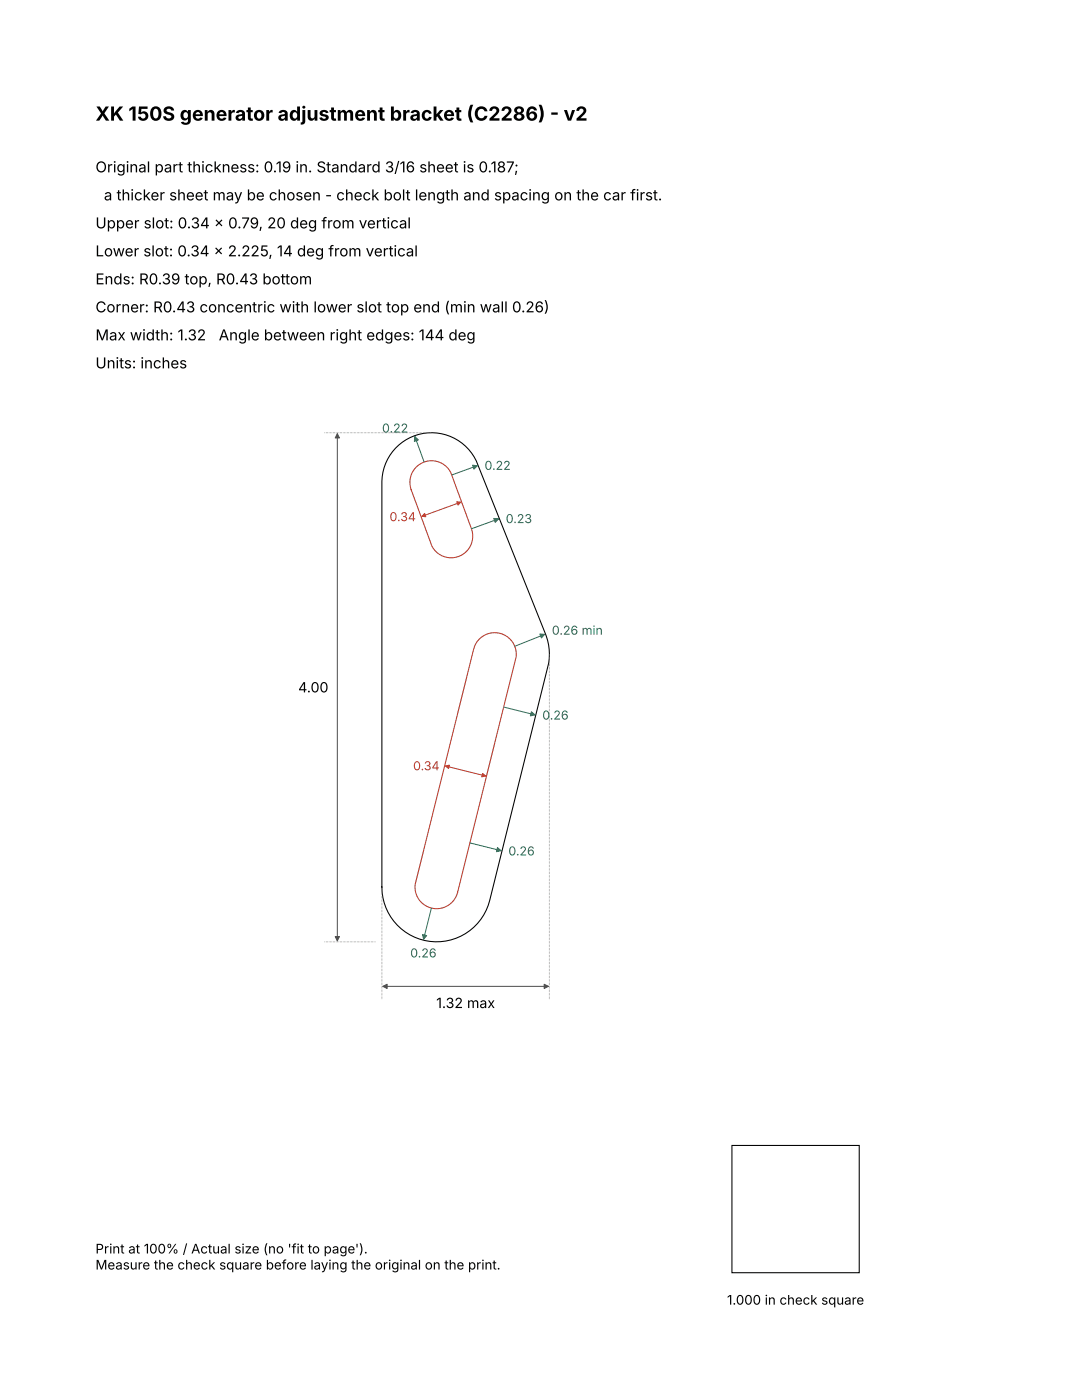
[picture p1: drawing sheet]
<svg xmlns="http://www.w3.org/2000/svg" width="216mm" height="279mm" viewBox="0 0 216 279" stroke-linecap="round" stroke-linejoin="round" font-family="sans-serif">
<defs><g id="words">
<text font-size="3.9" x="19" y="24.1">XK 150S generator adjustment bracket (C2286) - v2</text>
<g font-size="3">
<text x="19" y="34.4">Original part thickness: 0.19 in. Standard 3/16 sheet is 0.187;</text>
<text x="20.7" y="40">a thicker sheet may be chosen - check bolt length and spacing on the car first.</text>
<text x="19" y="45.6">Upper slot: 0.34 x 0.79, 20 deg from vertical</text>
<text x="19" y="51.2">Lower slot: 0.34 x 2.225, 14 deg from vertical</text>
<text x="19" y="56.8">Ends: R0.39 top, R0.43 bottom</text>
<text x="19" y="62.3">Corner: R0.43 concentric with lower slot top end (min wall 0.26)</text>
<text x="19" y="67.9">Max width: 1.32</text>
<text x="43.7" y="67.9">Angle between right edges: 144 deg</text>
<text x="19" y="73.5">Units: inches</text>
</g>
<g font-size="2.8">
<text x="59.5" y="138.2">4.00</text>
<text x="87" y="201.2">1.32 max</text>
</g>
<g font-size="2.6">
<text x="19" y="250.2">Print at 100% / Actual size (no 'fit to page').</text>
<text x="19" y="253.4">Measure the check square before laying the original on the print.</text>
<text x="145.1" y="260.4">1.000 in check square</text>
</g>
<g font-size="2.5" fill="#1d7a5a">
<text x="76.2" y="86.3">0.22</text>
<text x="96.7" y="93.8">0.22</text>
<text x="100.9" y="104.4">0.23</text>
<text x="110.1" y="126.7">0.26 min</text>
<text x="108.2" y="143.6">0.26</text>
<text x="101.4" y="170.7">0.26</text>
<text x="81.9" y="191.1">0.26</text>
</g>
<g font-size="2.5" fill="#c0392b">
<text x="77.7" y="104">0.34</text>
<text x="82.4" y="153.7">0.34</text>
</g>
</g></defs>
<path d="M78.9 89.4a9.9 9.9 0 0 1 16.1 2.6l14 35a10.9 10.9 0 0 1 .5 5.3l-11.8 47.4a10.9 10.9 0 0 1-11.9 8.2 10.9 10.9 0 0 1-9.6-10.9v-80.7a9.9 9.9 0 0 1 2.7-6.9zM146 228.6h25.4v25.4h-25.4z" fill="none" stroke="#000" stroke-width=".21"/>
<path d="M83.2 93.1a4.3 4.3 0 0 1 6.7 1.2l4.2 11.2a4.3 4.3 0 0 1-2.3 5.5 4.3 4.3 0 0 1-5.6-2l-4.2-11.3a4.3 4.3 0 0 1 1.2-4.6zM95.6 127.6a4.3 4.3 0 0 1 4.9-.9 4.3 4.3 0 0 1 2.5 4.4l-11.7 47a4.3 4.3 0 0 1-4.9 3.2 4.3 4.3 0 0 1-3.6-4.8l11.7-47 .4-1z" fill="none" stroke="#c0392b" stroke-width=".21"/>
<path d="M64.8 86.4h21.3M64.8 188h10.1M76.2 199.4v-22.4M109.6 199.4v-68.8" fill="none" stroke="#808080" stroke-width=".2" stroke-dasharray=".1 .2" stroke-linecap="butt"/>
<path d="M67.3 86.6v101.2M76.4 196.8h33" fill="none" stroke="#4d4d4d" stroke-width=".2"/>
<g fill="#4d4d4d" stroke="#4d4d4d" stroke-width=".2">
<path d="M66.9 186.9h.8l-.4 .9z"/>
<path d="M67.3 86.6l.4 .8h-.8z"/>
<path d="M76.4 196.8l.8-.4v.9z"/>
<path d="M108.6 196.4l.8 .4-.8 .5z"/>
</g>
<path d="M82.8 87.1l1.8 5.1M95.2 92.9l-5 1.9M99.5 103.6l-5.4 1.9M108.7 126.6l-6 2.4M100.5 141.1l6.2 1.6M93.8 168.2l6.2 1.6M86.1 181.2l-1.6 6.2" fill="none" stroke="#1d7a5a" stroke-width=".2"/>
<g fill="#1d7a5a" stroke="#1d7a5a" stroke-width=".2">
<path d="M82.8 87.1l.7 .7-.8 .3z"/>
<path d="M94.3 92.8l.9 .1-.6 .7z"/>
<path d="M98.5 103.5l1 .1-.7 .7z"/>
<path d="M107.7 126.5l1 .1-.7 .7z"/>
<path d="M99.3 169.2l.7 .6-.9 .2z"/>
<path d="M106 142l.7 .7-.9 .2z"/>
<path d="M84.3 186.5l.8 .2-.6 .7z"/>
</g>
<path d="M91.9 100.2l-7.7 2.8M88.9 152.9l8 2" fill="none" stroke="#c0392b" stroke-width=".2"/>
<g fill="#c0392b" stroke="#c0392b" stroke-width=".2">
<path d="M84.7 102.5l.3 .6-.8-.1z"/>
<path d="M91.1 100.1l.8 .1-.5 .6z"/>
<path d="M88.9 152.9l.8-.2-.2 .7z"/>
<path d="M96.3 154.4l.6 .5-.8 .1z"/>
</g>
<use href="#words"/>
</svg>
